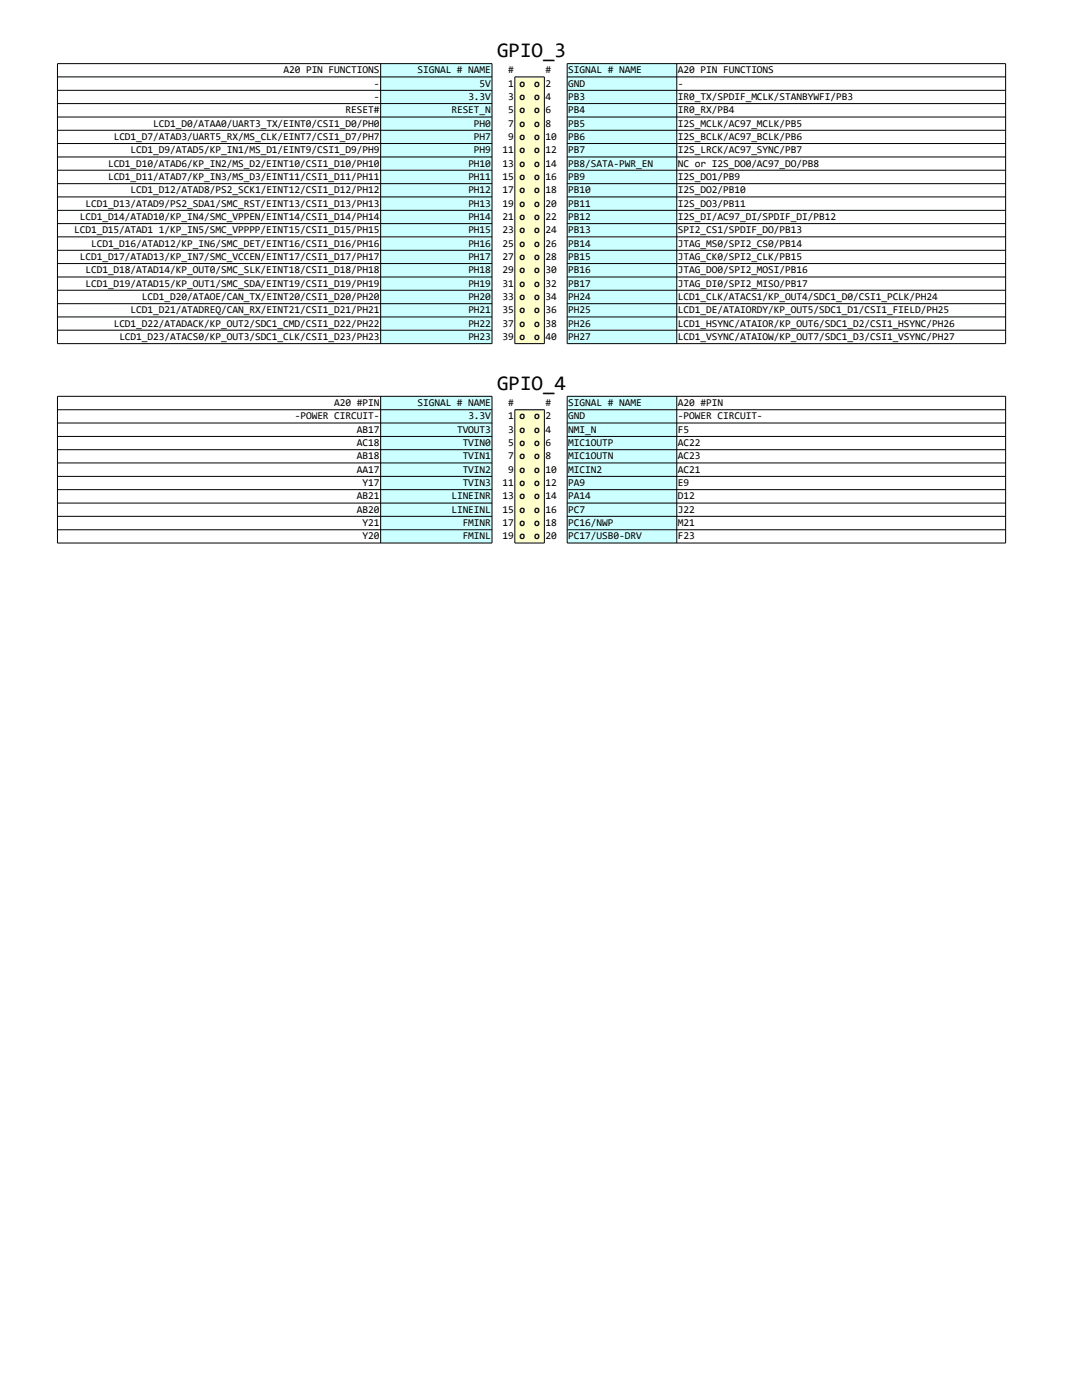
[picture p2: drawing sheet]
<svg xmlns="http://www.w3.org/2000/svg" width="216mm" height="279mm" viewBox="0 0 216 279" stroke-linecap="round" stroke-linejoin="round" font-family="sans-serif">
<defs><g id="words">
<g font-size="4.2">
<text x="99.2" y="11.4">GPIO_3</text>
<text x="99.2" y="77.8">GPIO_4</text>
</g>
<g font-size="2.1">
<text x="56.6" y="14.6">A20 PIN FUNCTIONS</text>
<text x="74.6" y="17.3">-</text>
<text x="83.3" y="14.6">SIGNAL # NAME</text>
<text x="95.7" y="17.3">5V</text>
<text x="101.4" y="14.6">#</text>
<text x="101.4" y="17.3">1</text>
<text x="103.6" y="17.3">o</text>
<text x="106.6" y="17.3">o</text>
<text x="108.8" y="14.6">#</text>
<text x="108.8" y="17.3">2</text>
<text x="113.4" y="14.6">SIGNAL # NAME</text>
<text x="113.4" y="17.3">GND</text>
<text x="135.3" y="14.6">A20 PIN FUNCTIONS</text>
<text x="135.3" y="17.3">-</text>
<text x="69" y="22.6">RESET#</text>
<text x="74.6" y="19.9">-</text>
<text x="90.1" y="22.6">RESET_N</text>
<text x="93.5" y="19.9">3.3V</text>
<text x="101.4" y="19.9">3</text>
<text x="101.4" y="22.6">5</text>
<text x="103.6" y="19.9">o</text>
<text x="103.6" y="22.6">o</text>
<text x="106.6" y="19.9">o</text>
<text x="106.6" y="22.6">o</text>
<text x="108.8" y="19.9">4</text>
<text x="108.8" y="22.6">6</text>
<text x="113.4" y="19.9">PB3</text>
<text x="113.4" y="22.6">PB4</text>
<text x="135.3" y="19.9">IR0_TX/SPDIF_MCLK/STANBYWFI/PB3</text>
<text x="135.3" y="22.6">IR0_RX/PB4</text>
<text x="22.7" y="27.9">LCD1_D7/ATAD3/UART5_RX/MS_CLK/EINT7/CSI1_D7/PH7</text>
<text x="30.6" y="25.3">LCD1_D0/ATAA0/UART3_TX/EINT0/CSI1_D0/PH0</text>
<text x="94.6" y="25.3">PH0</text>
<text x="94.6" y="27.9">PH7</text>
<text x="101.4" y="25.3">7</text>
<text x="101.4" y="27.9">9</text>
<text x="103.6" y="25.3">o</text>
<text x="103.6" y="27.9">o</text>
<text x="106.6" y="25.3">o</text>
<text x="106.6" y="27.9">o</text>
<text x="108.8" y="25.3">8</text>
<text x="108.8" y="27.9">10</text>
<text x="113.4" y="25.3">PB5</text>
<text x="113.4" y="27.9">PB6</text>
<text x="135.3" y="25.3">I2S_MCLK/AC97_MCLK/PB5</text>
<text x="135.3" y="27.9">I2S_BCLK/AC97_BCLK/PB6</text>
<text x="21.6" y="33.3">LCD1_D10/ATAD6/KP_IN2/MS_D2/EINT10/CSI1_D10/PH10</text>
<text x="21.6" y="35.9">LCD1_D11/ATAD7/KP_IN3/MS_D3/EINT11/CSI1_D11/PH11</text>
<text x="26.1" y="30.6">LCD1_D9/ATAD5/KP_IN1/MS_D1/EINT9/CSI1_D9/PH9</text>
<text x="93.5" y="33.3">PH10</text>
<text x="93.5" y="35.9">PH11</text>
<text x="94.6" y="30.6">PH9</text>
<text x="100.3" y="30.6">11</text>
<text x="100.3" y="33.3">13</text>
<text x="100.3" y="35.9">15</text>
<text x="103.6" y="30.6">o</text>
<text x="103.6" y="33.3">o</text>
<text x="103.6" y="35.9">o</text>
<text x="106.6" y="30.6">o</text>
<text x="106.6" y="33.3">o</text>
<text x="106.6" y="35.9">o</text>
<text x="108.8" y="30.6">12</text>
<text x="108.8" y="33.3">14</text>
<text x="108.8" y="35.9">16</text>
<text x="113.4" y="30.6">PB7</text>
<text x="113.4" y="33.3">PB8/SATA-PWR_EN</text>
<text x="113.4" y="35.9">PB9</text>
<text x="135.3" y="30.6">I2S_LRCK/AC97_SYNC/PB7</text>
<text x="135.3" y="33.3">NC or I2S_DO0/AC97_DO/PB8</text>
<text x="135.3" y="35.9">I2S_DO1/PB9</text>
<text x="17" y="41.2">LCD1_D13/ATAD9/PS2_SDA1/SMC_RST/EINT13/CSI1_D13/PH13</text>
<text x="26.1" y="38.6">LCD1_D12/ATAD8/PS2_SCK1/EINT12/CSI1_D12/PH12</text>
<text x="93.5" y="38.6">PH12</text>
<text x="93.5" y="41.2">PH13</text>
<text x="100.3" y="38.6">17</text>
<text x="100.3" y="41.2">19</text>
<text x="103.6" y="38.6">o</text>
<text x="103.6" y="41.2">o</text>
<text x="106.6" y="38.6">o</text>
<text x="106.6" y="41.2">o</text>
<text x="108.8" y="38.6">18</text>
<text x="108.8" y="41.2">20</text>
<text x="113.4" y="38.6">PB10</text>
<text x="113.4" y="41.2">PB11</text>
<text x="135.3" y="38.6">I2S_DO2/PB10</text>
<text x="135.3" y="41.2">I2S_DO3/PB11</text>
<text x="14.8" y="46.6">LCD1_D15/ATAD1 1/KP_IN5/SMC_VPPPP/EINT15/CSI1_D15/PH15</text>
<text x="15.9" y="43.9">LCD1_D14/ATAD10/KP_IN4/SMC_VPPEN/EINT14/CSI1_D14/PH14</text>
<text x="93.5" y="43.9">PH14</text>
<text x="93.5" y="46.6">PH15</text>
<text x="100.3" y="43.9">21</text>
<text x="100.3" y="46.6">23</text>
<text x="103.6" y="43.9">o</text>
<text x="103.6" y="46.6">o</text>
<text x="106.6" y="43.9">o</text>
<text x="106.6" y="46.6">o</text>
<text x="108.8" y="43.9">22</text>
<text x="108.8" y="46.6">24</text>
<text x="113.4" y="43.9">PB12</text>
<text x="113.4" y="46.6">PB13</text>
<text x="135.3" y="43.9">I2S_DI/AC97_DI/SPDIF_DI/PB12</text>
<text x="135.3" y="46.6">SPI2_CS1/SPDIF_DO/PB13</text>
<text x="15.9" y="51.9">LCD1_D17/ATAD13/KP_IN7/SMC_VCCEN/EINT17/CSI1_D17/PH17</text>
<text x="18.2" y="49.2">LCD1_D16/ATAD12/KP_IN6/SMC_DET/EINT16/CSI1_D16/PH16</text>
<text x="93.5" y="49.2">PH16</text>
<text x="93.5" y="51.9">PH17</text>
<text x="100.3" y="49.2">25</text>
<text x="100.3" y="51.9">27</text>
<text x="103.6" y="49.2">o</text>
<text x="103.6" y="51.9">o</text>
<text x="106.6" y="49.2">o</text>
<text x="106.6" y="51.9">o</text>
<text x="108.8" y="49.2">26</text>
<text x="108.8" y="51.9">28</text>
<text x="113.4" y="49.2">PB14</text>
<text x="113.4" y="51.9">PB15</text>
<text x="135.3" y="49.2">JTAG_MS0/SPI2_CS0/PB14</text>
<text x="135.3" y="51.9">JTAG_CK0/SPI2_CLK/PB15</text>
<text x="17" y="54.5">LCD1_D18/ATAD14/KP_OUT0/SMC_SLK/EINT18/CSI1_D18/PH18</text>
<text x="17" y="57.2">LCD1_D19/ATAD15/KP_OUT1/SMC_SDA/EINT19/CSI1_D19/PH19</text>
<text x="28.3" y="59.9">LCD1_D20/ATAOE/CAN_TX/EINT20/CSI1_D20/PH20</text>
<text x="93.5" y="54.5">PH18</text>
<text x="93.5" y="57.2">PH19</text>
<text x="93.5" y="59.9">PH20</text>
<text x="100.3" y="54.5">29</text>
<text x="100.3" y="57.2">31</text>
<text x="100.3" y="59.9">33</text>
<text x="103.6" y="54.5">o</text>
<text x="103.6" y="57.2">o</text>
<text x="103.6" y="59.9">o</text>
<text x="106.6" y="54.5">o</text>
<text x="106.6" y="57.2">o</text>
<text x="106.6" y="59.9">o</text>
<text x="108.8" y="54.5">30</text>
<text x="108.8" y="57.2">32</text>
<text x="108.8" y="59.9">34</text>
<text x="113.4" y="54.5">PB16</text>
<text x="113.4" y="57.2">PB17</text>
<text x="113.4" y="59.9">PH24</text>
<text x="135.3" y="54.5">JTAG_DO0/SPI2_MOSI/PB16</text>
<text x="135.3" y="57.2">JTAG_DI0/SPI2_MISO/PB17</text>
<text x="135.3" y="59.9">LCD1_CLK/ATACS1/KP_OUT4/SDC1_D0/CSI1_PCLK/PH24</text>
<text x="22.7" y="65.2">LCD1_D22/ATADACK/KP_OUT2/SDC1_CMD/CSI1_D22/PH22</text>
<text x="26.1" y="62.5">LCD1_D21/ATADREQ/CAN_RX/EINT21/CSI1_D21/PH21</text>
<text x="93.5" y="62.5">PH21</text>
<text x="93.5" y="65.2">PH22</text>
<text x="100.3" y="62.5">35</text>
<text x="100.3" y="65.2">37</text>
<text x="103.6" y="62.5">o</text>
<text x="103.6" y="65.2">o</text>
<text x="106.6" y="62.5">o</text>
<text x="106.6" y="65.2">o</text>
<text x="108.8" y="62.5">36</text>
<text x="108.8" y="65.2">38</text>
<text x="113.4" y="62.5">PH25</text>
<text x="113.4" y="65.2">PH26</text>
<text x="135.3" y="62.5">LCD1_DE/ATAIORDY/KP_OUT5/SDC1_D1/CSI1_FIELD/PH25</text>
<text x="135.3" y="65.2">LCD1_HSYNC/ATAIOR/KP_OUT6/SDC1_D2/CSI1_HSYNC/PH26</text>
<text x="23.8" y="67.8">LCD1_D23/ATACS0/KP_OUT3/SDC1_CLK/CSI1_D23/PH23</text>
<text x="93.5" y="67.8">PH23</text>
<text x="100.3" y="67.8">39</text>
<text x="103.6" y="67.8">o</text>
<text x="106.6" y="67.8">o</text>
<text x="108.8" y="67.8">40</text>
<text x="113.4" y="67.8">PH27</text>
<text x="135.3" y="67.8">LCD1_VSYNC/ATAIOW/KP_OUT7/SDC1_D3/CSI1_VSYNC/PH27</text>
<text x="58.8" y="83.7">-POWER CIRCUIT-</text>
<text x="66.7" y="81">A20 #PIN</text>
<text x="83.3" y="81">SIGNAL # NAME</text>
<text x="93.5" y="83.7">3.3V</text>
<text x="101.4" y="81">#</text>
<text x="101.4" y="83.7">1</text>
<text x="103.6" y="83.7">o</text>
<text x="106.6" y="83.7">o</text>
<text x="108.8" y="81">#</text>
<text x="108.8" y="83.7">2</text>
<text x="113.4" y="81">SIGNAL # NAME</text>
<text x="113.4" y="83.7">GND</text>
<text x="135.3" y="81">A20 #PIN</text>
<text x="135.3" y="83.7">-POWER CIRCUIT-</text>
<text x="71.2" y="86.4">AB17</text>
<text x="71.2" y="89">AC18</text>
<text x="91.2" y="86.4">TVOUT3</text>
<text x="92.3" y="89">TVIN0</text>
<text x="101.4" y="86.4">3</text>
<text x="101.4" y="89">5</text>
<text x="103.6" y="86.4">o</text>
<text x="103.6" y="89">o</text>
<text x="106.6" y="86.4">o</text>
<text x="106.6" y="89">o</text>
<text x="108.8" y="86.4">4</text>
<text x="108.8" y="89">6</text>
<text x="113.4" y="86.4">NMI_N</text>
<text x="113.4" y="89">MIC1OUTP</text>
<text x="135.3" y="86.4">F5</text>
<text x="135.3" y="89">AC22</text>
<text x="71.2" y="91.7">AB18</text>
<text x="71.2" y="94.3">AA17</text>
<text x="92.3" y="91.7">TVIN1</text>
<text x="92.3" y="94.3">TVIN2</text>
<text x="101.4" y="91.7">7</text>
<text x="101.4" y="94.3">9</text>
<text x="103.6" y="91.7">o</text>
<text x="103.6" y="94.3">o</text>
<text x="106.6" y="91.7">o</text>
<text x="106.6" y="94.3">o</text>
<text x="108.8" y="91.7">8</text>
<text x="108.8" y="94.3">10</text>
<text x="113.4" y="91.7">MIC1OUTN</text>
<text x="113.4" y="94.3">MICIN2</text>
<text x="135.3" y="91.7">AC23</text>
<text x="135.3" y="94.3">AC21</text>
<text x="71.2" y="99.7">AB21</text>
<text x="72.4" y="97">Y17</text>
<text x="90.1" y="99.7">LINEINR</text>
<text x="92.3" y="97">TVIN3</text>
<text x="100.3" y="97">11</text>
<text x="100.3" y="99.7">13</text>
<text x="103.6" y="97">o</text>
<text x="103.6" y="99.7">o</text>
<text x="106.6" y="97">o</text>
<text x="106.6" y="99.7">o</text>
<text x="108.8" y="97">12</text>
<text x="108.8" y="99.7">14</text>
<text x="113.4" y="97">PA9</text>
<text x="113.4" y="99.7">PA14</text>
<text x="135.3" y="97">E9</text>
<text x="135.3" y="99.7">D12</text>
<text x="71.2" y="102.3">AB20</text>
<text x="72.4" y="105">Y21</text>
<text x="72.4" y="107.6">Y20</text>
<text x="90.1" y="102.3">LINEINL</text>
<text x="92.3" y="105">FMINR</text>
<text x="92.3" y="107.6">FMINL</text>
<text x="100.3" y="102.3">15</text>
<text x="100.3" y="105">17</text>
<text x="100.3" y="107.6">19</text>
<text x="103.6" y="102.3">o</text>
<text x="103.6" y="105">o</text>
<text x="103.6" y="107.6">o</text>
<text x="106.6" y="102.3">o</text>
<text x="106.6" y="105">o</text>
<text x="106.6" y="107.6">o</text>
<text x="108.8" y="102.3">16</text>
<text x="108.8" y="105">18</text>
<text x="108.8" y="107.6">20</text>
<text x="113.4" y="102.3">PC7</text>
<text x="113.4" y="105">PC16/NWP</text>
<text x="113.4" y="107.6">PC17/USB0-DRV</text>
<text x="135.3" y="102.3">J22</text>
<text x="135.3" y="105">M21</text>
<text x="135.3" y="107.6">F23</text>
</g>
</g></defs>
<g fill="#cff">
<path d="M75.9 12.7h22.3v2.6h-22.3z" fill-rule="evenodd"/>
<path d="M113.1 12.7h21.9v2.6h-21.9z" fill-rule="evenodd"/>
<path d="M75.9 15.3h22.3v53.2h-22.3z" fill-rule="evenodd"/>
</g>
<path d="M102.7 15.3h5.9v53.2h-5.9z" fill-rule="evenodd" fill="#ffc"/>
<g fill="#cff">
<path d="M113.1 15.3h21.9v53.2h-21.9z" fill-rule="evenodd"/>
<path d="M75.9 79.1h22.3v2.6h-22.3z" fill-rule="evenodd"/>
<path d="M113.1 79.1h21.9v2.6h-21.9z" fill-rule="evenodd"/>
<path d="M75.9 81.7h22.3v26.6h-22.3z" fill-rule="evenodd"/>
</g>
<path d="M102.7 81.7h5.9v26.6h-5.9z" fill-rule="evenodd" fill="#ffc"/>
<path d="M113.1 81.7h21.9v26.6h-21.9z" fill-rule="evenodd" fill="#cff"/>
<g fill="none" stroke="#000" stroke-width=".2">
<path d="M11.5 12.7h86.7v55.9h-86.7zM11.5 15.3h86.7M11.5 18h86.7M76 12.7v55.9M102.7 15.3h5.9v53.3h-5.9zM113.2 12.7h87.5v55.9h-87.5zM113.2 15.3h87.5M113.2 18h87.5M135 12.7v55.9M11.5 20.7h86.7M11.5 23.4h86.7M11.5 26h86.7"/>
<path d="M11.5 28.6h86.7M11.5 31.3h86.7M11.5 34h86.7M11.5 36.7h86.7M11.5 39.3h86.7M113.2 20.7h87.5M113.2 23.4h87.5M113.2 26h87.5M113.2 28.6h87.5M113.2 31.3h87.5M113.2 34h87.5M113.2 36.7h87.5"/>
<path d="M113.2 39.3h87.5M11.5 42h86.7M11.5 44.6h86.7M11.5 47.3h86.7M11.5 50h86.7M11.5 52.6h86.7M11.5 55.3h86.7M11.5 57.9h86.7M113.2 42h87.5M113.2 44.6h87.5M113.2 47.3h87.5M113.2 50h87.5"/>
<path d="M113.2 52.6h87.5M113.2 55.3h87.5M113.2 57.9h87.5M11.5 60.6h86.7M11.5 63.3h86.7M11.5 65.9h86.7M11.5 79.1h86.7v29.3h-86.7zM76 79.1v29.3M113.2 60.6h87.5M113.2 63.3h87.5M113.2 65.9h87.5M113.2 79.1h87.5v29.3h-87.5z"/>
<path d="M135 79.1v29.3M11.5 81.8h86.7M11.5 84.4h86.7M11.5 87.1h86.7M11.5 89.7h86.7M11.5 92.4h86.7M11.5 95.1h86.7M11.5 97.7h86.7M102.7 81.8h5.9v26.6h-5.9zM113.2 81.8h87.5M113.2 84.4h87.5M113.2 87.1h87.5"/>
<path d="M113.2 89.7h87.5M113.2 92.4h87.5M113.2 95.1h87.5M113.2 97.7h87.5M11.5 100.4h86.7M11.5 103h86.7M11.5 105.7h86.7M113.2 100.4h87.5M113.2 103h87.5M113.2 105.7h87.5"/>
</g>
<use href="#words"/>
</svg>
